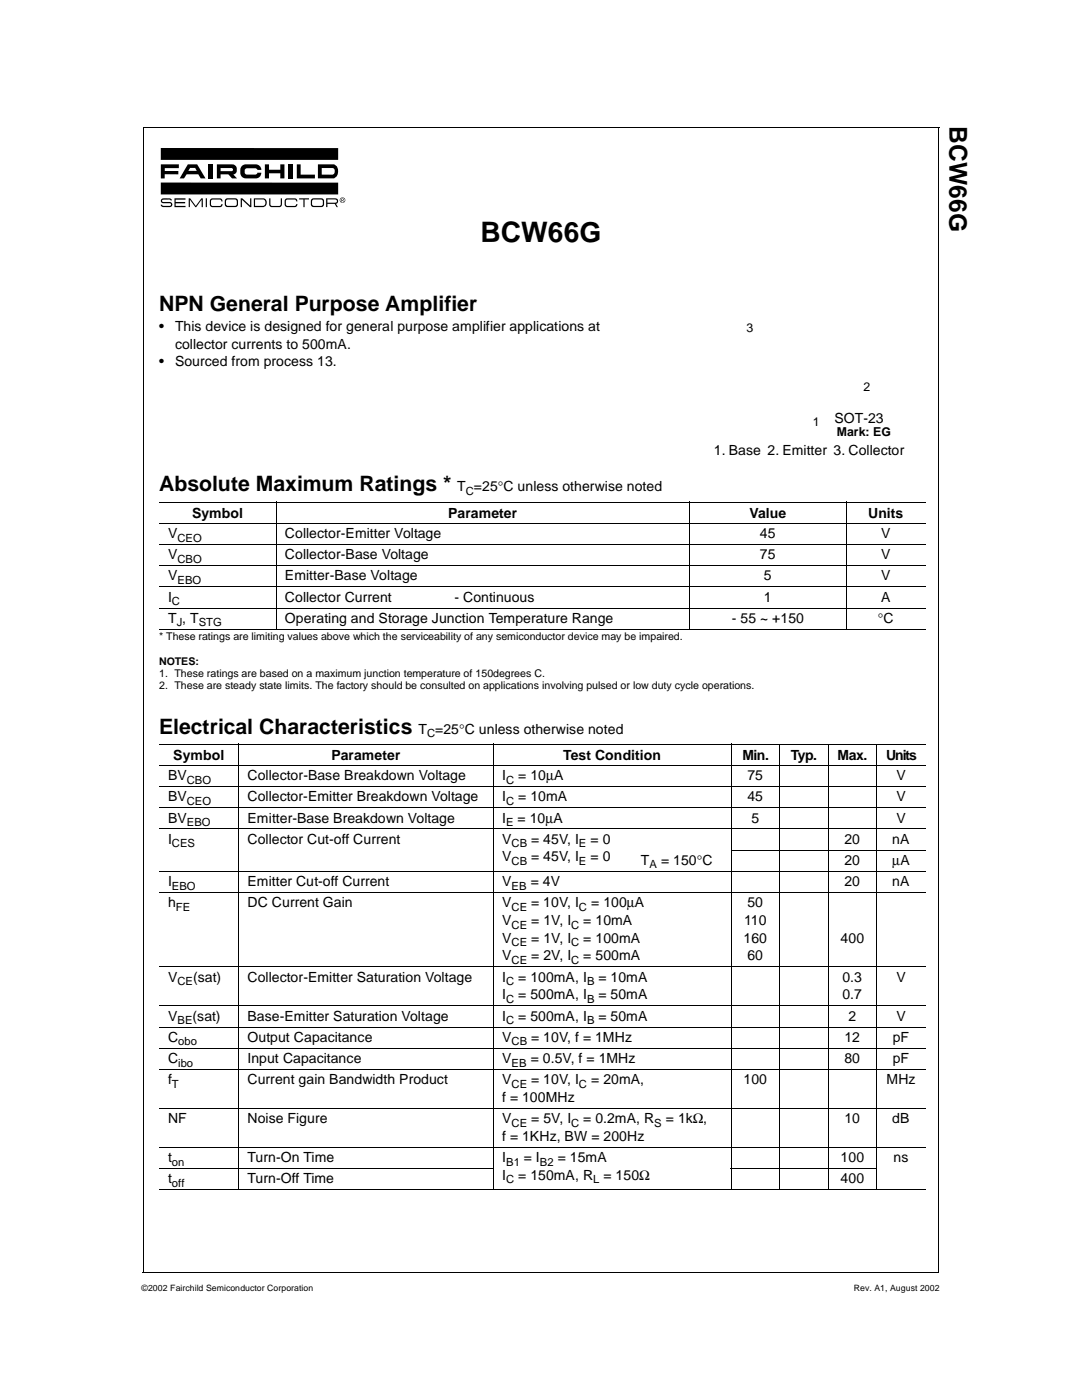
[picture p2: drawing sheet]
<svg xmlns="http://www.w3.org/2000/svg" width="216mm" height="279mm" viewBox="0 0 216 279" stroke-linecap="round" stroke-linejoin="round" font-family="sans-serif">
<defs><g id="words">
<text font-size="5.6" x="95.9" y="48.3">BCW66G</text>
<text font-size="4.9" x="189.5" y="25.2" transform="rotate(90 189.5 25.2)">BCW66G</text>
<g font-size="4.2">
<text x="31.7" y="62">NPN General Purpose Amplifier</text>
<text x="31.7" y="98.1">Absolute Maximum Ratings *</text>
<text x="31.7" y="146.4">Electrical Characteristics</text>
</g>
<g font-size="2.8">
<text x="31.7" y="66">•</text>
<text x="34.9" y="66">This device is designed for general purpose amplifier applications at</text>
<text x="34.9" y="69.6">collector currents to 500mA.</text>
<text x="31.7" y="73.1">•</text>
<text x="34.9" y="73.1">Sourced from process 13.</text>
<text x="166.5" y="84.4">SOT-23</text>
<text x="142.5" y="90.8">1. Base 2. Emitter 3. Collector</text>
<text x="91.2" y="98.1">T =25°C unless otherwise noted</text>
<text x="33.5" y="107.4">V</text>
<text x="38.3" y="103.3">Symbol</text>
<text x="56.9" y="107.4">Collector-Emitter Voltage</text>
<text x="89.4" y="103.3">Parameter</text>
<text x="149.5" y="103.3">Value</text>
<text x="151.6" y="107.4">45</text>
<text x="173.2" y="103.3">Units</text>
<text x="175.8" y="107.4">V</text>
<text x="33.5" y="111.6">V</text>
<text x="56.9" y="111.6">Collector-Base Voltage</text>
<text x="151.6" y="111.6">75</text>
<text x="175.8" y="111.6">V</text>
<text x="33.5" y="115.8">V</text>
<text x="56.9" y="115.8">Emitter-Base Voltage</text>
<text x="152.4" y="115.8">5</text>
<text x="175.8" y="115.8">V</text>
<text x="33.5" y="120.1">I</text>
<text x="33.5" y="124.3">T , T</text>
<text x="56.9" y="120.1">Collector Current</text>
<text x="56.9" y="124.3">Operating and Storage Junction Temperature Range</text>
<text x="90.7" y="120.1">- Continuous</text>
<text x="146" y="124.3">- 55 ~ +150</text>
<text x="152.4" y="120.1">1</text>
<text x="175.2" y="124.3">°C</text>
<text x="175.8" y="120.1">A</text>
<text x="83.5" y="146.4">T =25°C unless otherwise noted</text>
<text x="33.5" y="155.7">BV</text>
<text x="34.6" y="151.6">Symbol</text>
<text x="49.4" y="155.7">Collector-Base Breakdown Voltage</text>
<text x="66.1" y="151.6">Parameter</text>
<text x="100.2" y="155.7">I</text>
<text x="103.4" y="155.7">= 10µA</text>
<text x="112.4" y="151.6">Test Condition</text>
<text x="148.1" y="151.6">Min.</text>
<text x="149.1" y="155.7">75</text>
<text x="157.8" y="151.6">Typ.</text>
<text x="167.1" y="151.6">Max.</text>
<text x="176.8" y="151.6">Units</text>
<text x="178.9" y="155.7">V</text>
<text x="33.5" y="159.9">BV</text>
<text x="49.4" y="159.9">Collector-Emitter Breakdown Voltage</text>
<text x="100.2" y="159.9">I</text>
<text x="103.4" y="159.9">= 10mA</text>
<text x="149.1" y="159.9">45</text>
<text x="178.9" y="159.9">V</text>
<text x="33.5" y="164.2">BV</text>
<text x="49.4" y="164.2">Emitter-Base Breakdown Voltage</text>
<text x="100.2" y="164.2">I</text>
<text x="103.3" y="164.2">= 10µA</text>
<text x="149.9" y="164.2">5</text>
<text x="178.9" y="164.2">V</text>
<text x="33.5" y="168.4">I</text>
<text x="49.4" y="168.4">Collector Cut-off Current</text>
<text x="100.2" y="171.9">V</text>
<text x="100.2" y="168.4">V</text>
<text x="106" y="168.4">= 45V, I</text>
<text x="106" y="171.9">= 45V, I</text>
<text x="117.8" y="168.4">= 0</text>
<text x="117.8" y="171.9">= 0</text>
<text x="127.9" y="172.6">T</text>
<text x="131.9" y="172.6">= 150°C</text>
<text x="168.5" y="168.4">20</text>
<text x="168.5" y="172.6">20</text>
<text x="178.1" y="168.4">nA</text>
<text x="178.1" y="172.6">µA</text>
<text x="33.5" y="176.9">I</text>
<text x="49.4" y="176.9">Emitter Cut-off Current</text>
<text x="100.2" y="176.9">V</text>
<text x="105.9" y="176.9">= 4V</text>
<text x="168.5" y="176.9">20</text>
<text x="178.1" y="176.9">nA</text>
<text x="33.5" y="181.1">h</text>
<text x="49.4" y="181.1">DC Current Gain</text>
<text x="100.2" y="181.1">V</text>
<text x="100.2" y="184.6">V</text>
<text x="106" y="181.1">= 10V, I</text>
<text x="106" y="184.6">= 1V, I</text>
<text x="116.4" y="184.6">= 10mA</text>
<text x="117.9" y="181.1">= 100µA</text>
<text x="148.5" y="184.6">110</text>
<text x="149.1" y="181.1">50</text>
<text x="100.2" y="188.1">V</text>
<text x="100.2" y="191.7">V</text>
<text x="106" y="188.1">= 1V, I</text>
<text x="106" y="191.7">= 2V, I</text>
<text x="116.4" y="188.1">= 100mA</text>
<text x="116.4" y="191.7">= 500mA</text>
<text x="148.4" y="188.1">160</text>
<text x="149.1" y="191.7">60</text>
<text x="167.7" y="188.1">400</text>
<text x="33.5" y="195.9">V</text>
<text x="38.5" y="195.9">(sat)</text>
<text x="49.4" y="195.9">Collector-Emitter Saturation Voltage</text>
<text x="100.2" y="195.9">I</text>
<text x="103.4" y="195.9">= 100mA, I</text>
<text x="119.4" y="195.9">= 10mA</text>
<text x="168.1" y="195.9">0.3</text>
<text x="178.9" y="195.9">V</text>
<text x="33.5" y="203.7">V</text>
<text x="38.4" y="203.7">(sat)</text>
<text x="49.4" y="203.7">Base-Emitter Saturation Voltage</text>
<text x="100.2" y="203.7">I</text>
<text x="100.2" y="199.4">I</text>
<text x="103.4" y="199.4">= 500mA, I</text>
<text x="103.4" y="203.7">= 500mA, I</text>
<text x="119.4" y="199.4">= 50mA</text>
<text x="119.4" y="203.7">= 50mA</text>
<text x="168.1" y="199.4">0.7</text>
<text x="169.3" y="203.7">2</text>
<text x="178.9" y="203.7">V</text>
<text x="33.5" y="207.9">C</text>
<text x="49.4" y="207.9">Output Capacitance</text>
<text x="100.2" y="207.9">V</text>
<text x="106" y="207.9">= 10V, f = 1MHz</text>
<text x="168.5" y="207.9">12</text>
<text x="178.1" y="207.9">pF</text>
<text x="33.5" y="212.1">C</text>
<text x="49.4" y="212.1">Input Capacitance</text>
<text x="100.2" y="212.1">V</text>
<text x="105.9" y="212.1">= 0.5V, f = 1MHz</text>
<text x="168.5" y="212.1">80</text>
<text x="178.1" y="212.1">pF</text>
<text x="33.5" y="216.4">f</text>
<text x="49.4" y="216.4">Current gain Bandwidth Product</text>
<text x="100.2" y="219.9">f = 100MHz</text>
<text x="100.2" y="216.4">V</text>
<text x="106" y="216.4">= 10V, I</text>
<text x="117.9" y="216.4">= 20mA,</text>
<text x="148.4" y="216.4">100</text>
<text x="176.9" y="216.4">MHz</text>
<text x="33.5" y="224.2">NF</text>
<text x="49.4" y="224.2">Noise Figure</text>
<text x="100.2" y="227.7">f = 1KHz, BW = 200Hz</text>
<text x="100.2" y="224.2">V</text>
<text x="106" y="224.2">= 5V, I</text>
<text x="116.4" y="224.2">= 0.2mA, R</text>
<text x="132.8" y="224.2">= 1kΩ,</text>
<text x="168.5" y="224.2">10</text>
<text x="178.1" y="224.2">dB</text>
<text x="33.5" y="231.9">t</text>
<text x="49.4" y="231.9">Turn-On Time</text>
<text x="100.2" y="231.9">I</text>
<text x="104.5" y="231.9">= I</text>
<text x="111.3" y="231.9">= 15mA</text>
<text x="167.7" y="231.9">100</text>
<text x="178.3" y="231.9">ns</text>
<text x="33.5" y="236.1">t</text>
<text x="49.4" y="236.1">Turn-Off Time</text>
<text x="100.2" y="235.4">I</text>
<text x="103.4" y="235.4">= 150mA, R</text>
<text x="120.4" y="235.4">= 150Ω</text>
<text x="167.7" y="236.1">400</text>
</g>
<g font-size="2.5">
<text x="149" y="66.3">3</text>
<text x="172.3" y="77.9">2</text>
<text x="162.2" y="85">1</text>
<text x="167" y="87">Mark: EG</text>
</g>
<g font-size="2.2">
<text x="93" y="98.8">C</text>
<text x="35.4" y="108.1">CEO</text>
<text x="35.4" y="112.3">CBO</text>
<text x="35.4" y="116.5">EBO</text>
<text x="34.3" y="120.8">C</text>
<text x="35.3" y="125">J</text>
<text x="39.7" y="125">STG</text>
<text x="85.2" y="147.1">C</text>
<text x="37.3" y="156.4">CBO</text>
<text x="37.3" y="160.6">CEO</text>
<text x="101" y="156.4">C</text>
<text x="101" y="160.6">C</text>
<text x="37.3" y="164.8">EBO</text>
<text x="101" y="164.8">E</text>
<text x="34.3" y="169.1">CES</text>
<text x="102.1" y="169.1">CB</text>
<text x="102.1" y="172.6">CB</text>
<text x="115.5" y="169.1">E</text>
<text x="115.5" y="172.6">E</text>
<text x="129.6" y="173.3">A</text>
<text x="34.3" y="177.5">EBO</text>
<text x="102.1" y="177.5">EB</text>
<text x="35.1" y="181.8">FE</text>
<text x="102.1" y="181.8">CE</text>
<text x="102.1" y="185.3">CE</text>
<text x="114" y="185.3">C</text>
<text x="115.5" y="181.8">C</text>
<text x="102.1" y="188.8">CE</text>
<text x="114" y="188.8">C</text>
<text x="35.4" y="196.6">CE</text>
<text x="101" y="196.6">C</text>
<text x="102.1" y="192.4">CE</text>
<text x="114" y="192.4">C</text>
<text x="117.1" y="196.6">B</text>
<text x="101" y="200.2">C</text>
<text x="117.1" y="200.2">B</text>
<text x="35.4" y="204.4">BE</text>
<text x="35.6" y="208.6">obo</text>
<text x="101" y="204.4">C</text>
<text x="102.1" y="208.6">CB</text>
<text x="117.1" y="204.4">B</text>
<text x="35.6" y="212.9">ibo</text>
<text x="102.1" y="212.9">EB</text>
<text x="34.3" y="217.1">T</text>
<text x="102.1" y="217.1">CE</text>
<text x="115.5" y="217.1">C</text>
<text x="102.1" y="224.8">CE</text>
<text x="114" y="224.8">C</text>
<text x="130.6" y="224.8">S</text>
<text x="34.3" y="232.6">on</text>
<text x="101" y="232.6">B1</text>
<text x="107.7" y="232.6">B2</text>
<text x="34.3" y="236.9">off</text>
<text x="101" y="236.1">C</text>
<text x="118.4" y="236.1">L</text>
</g>
<g font-size="2.1">
<text x="31.7" y="127.7">* These ratings are limiting values above which the serviceability of any semiconductor device may be impaired.</text>
<text x="31.7" y="132.6">NOTES:</text>
<text x="31.7" y="135.1">1. These ratings are based on a maximum junction temperature of 150degrees C.</text>
<text x="31.7" y="137.6">2. These are steady state limits. The factory should be consulted on applications involving pulsed or low duty cycle operations.</text>
</g>
<g font-size="1.7">
<text x="28.2" y="257.6">©2002 Fairchild Semiconductor Corporation</text>
<text x="170.4" y="257.6">Rev. A1, August 2002</text>
</g>
</g></defs>
<path d="M28.6 25.4h158.8M28.6 25.3v228.7M187.3 25.4v228.7M28.5 254h158.8" fill="none" stroke="#000" stroke-width=".2"/>
<path d="M32 29.4h36.9v12h-36.9z" fill="#fff"/>
<g fill="#000">
<path d="M32.1 32.8h3.6v.8h-2.8v.5h2.7v.7h-2.7v.8h-.8zM34.8 39.6h2.2v.2h-1.9v.5h1.8v.3h-1.8v.5h1.9v.2h-2.2zM37.7 39.6h.3l1.1 1.5 1.1-1.5h.3v1.7h-.3v-1.5l-1 1.5h-.2l-1.1-1.5v1.5h-.2zM41.1 39.6h.2v1.7h-.2zM41.6 32.8h.8v2.8h-.8zM48.2 33.2l.5-.3 .3-.1h2.1a1.12 1.12 0 0 1 1.1 1.1h-.8l-.5-.3h-1.9a.7 .7 0 0 0 .3 1.2h1.6l.5-.3h.7a1.08 1.08 0 0 1-1 1.1h-2.1a1.46 1.46 0 0 1-.8-2.4zM52.9 32.8h.8v1.1h2.2v-1.1h.9v2.8h-.9v-1h-2.2v1h-.8zM53.7 39.6h.3v1.2l.1 .3h1.8l.1-.4v-1.1h.3v1.1a.54 .54 0 0 1-.6 .6h-1.7l-.3-.5zM57.6 32.8h.8v2.8h-.8zM59.2 32.8h.8v2.1h2.8v.7h-3.6zM59.7 39.6h2v.2h-.9v1.5h-.3v-1.5h-.8zM32.1 29.5l35.4 .1v2.3h-35.4z"/>
<path d="M32.1 36.4l35.4 .1v2.3h-35.4zM32.2 39.8l.4-.2h1.5l.2 .4-.6-.2h-1.1l-.3 .3 .3 .2h1.3a.51 .51 0 0 1 .5 .5 .51 .51 0 0 1-.5 .5h-1.6l-.2-.4h.2l.3 .2h1.3l.2-.3-.2-.2h-1.3a.47 .47 0 0 1-.4-.3 .47 .47 0 0 1 0-.5zM42.1 39.7l1.8-.1a.54 .54 0 0 1 .5 .6h-.2l-.1-.2-.2-.2h-1.5l-.3 .2v.8l.3 .3h1.5l.2-.2 .1-.2h.2a.54 .54 0 0 1-.5 .6h-1.8a1.19 1.19 0 0 1 0-1.6zM48 39.6h.3l1.6 1.4v-1.4h.3v1.7h-.3l-1.6-1.4v1.4h-.3zM57.1 39.7l1.7-.1a.54 .54 0 0 1 .5 .6h-.2v-.2l-.3-.2h-1.4l-.3 .2-.1 .8 .4 .3h1.4l.3-.2v-.2h.2a.54 .54 0 0 1-.5 .6h-1.7a1.19 1.19 0 0 1 0-1.6z"/>
<path d="M37.5 32.8l-1.7 2.8h.9l.5-.8h2.4l.5 .8h.9l-1.7-2.8zM37.9 33.5h1l.4 .6h-1.7z"/>
<path d="M43.3 32.8v2.8h.7v-.8h1.6l.7 .8h1l-.7-.8a1.04 1.04 0 0 0 .7-1 1.04 1.04 0 0 0-.9-1zM44 33.5h2.2a.31 .31 0 0 1 .3 .4 .31 .31 0 0 1-.3 .3h-2.2z"/>
<path d="M45.1 39.6a1.19 1.19 0 0 0 0 1.7h2.1a1.19 1.19 0 0 0 0-1.7zM45.1 40l.4-.2 1.6 .1a.95 .95 0 0 1 .1 1l-.3 .2-1.6-.1a.95 .95 0 0 1-.2-1z"/>
<path d="M50.7 39.6v1.7h1.8a.89 .89 0 0 0 .7-1 .89 .89 0 0 0-1-.7zM50.9 39.8h1.6a.67 .67 0 0 1 .5 .6 .67 .67 0 0 1-.5 .7h-1.6z"/>
<path d="M62.3 39.6a1.19 1.19 0 0 0 0 1.7h2.1a1.19 1.19 0 0 0 0-1.7zM62.3 40l.3-.2 1.6 .1a.95 .95 0 0 1 .2 1l-.4 .2-1.5-.1a.95 .95 0 0 1-.2-1z"/>
<path d="M63.4 32.8v2.8h3.2a1.55 1.55 0 0 0 .9-1.4 1.55 1.55 0 0 0-.9-1.4zM64.2 33.5h2.2a.72 .72 0 0 1 .4 .7 .72 .72 0 0 1-.4 .7h-2.2z"/>
<path d="M67.9 40a.47 .47 0 0 1 .9 0 .47 .47 0 0 1-.9 0zM67.8 40a.56 .56 0 0 0 1.1 0 .56 .56 0 0 0-1.1 0zM68.1 39.6v.7l.1-.3 .4 .3-.2-.3 .2-.2v-.1zM68.2 39.7h.3v.2h-.3z"/>
<path d="M65.1 39.6v1.7h.2v-.6h1.5l.4 .6h.2l-.3-.6h.1a.63 .63 0 0 0 .1-1l-.5-.1zM65.3 39.8h1.7l.2 .4-.3 .3h-1.6z"/>
</g>
<g fill="none" stroke="#000" stroke-width=".2">
<path d="M31.7 100.2h153M31.7 104.4h153M31.7 108.7h153M31.7 112.9h153M31.7 117.1h153M55.1 100.1v25.6M137.6 100.1v25.6M168.8 100.1v25.6M31.7 121.4h153M31.7 125.6h153M31.7 148.5h153M47.6 148.4v89.1"/>
<path d="M98.4 148.4v89.1M145.9 148.4v89.1M155.5 148.4v89M165.2 148.4v89M174.9 148.4v89M184.7 152.7h-153M184.7 157h-153M145.8 169.7h38.9M184.7 161.2h-153M184.7 165.4h-153M184.7 173.9h-153M184.7 178.1h-153"/>
<path d="M31.7 193h153M31.7 200.7h153M31.7 205h153M31.7 209.2h153M31.7 213.4h153M31.7 228.9h153M31.7 233.2h66.8M31.7 237.4h114.1M145.8 233.2h29.2M146 237.4h38.7M184.7 221.2h-153"/>
</g>
<path d="M142.2 58.8h36v25.4h-36z" fill="#fff"/>
<use href="#words"/>
</svg>
